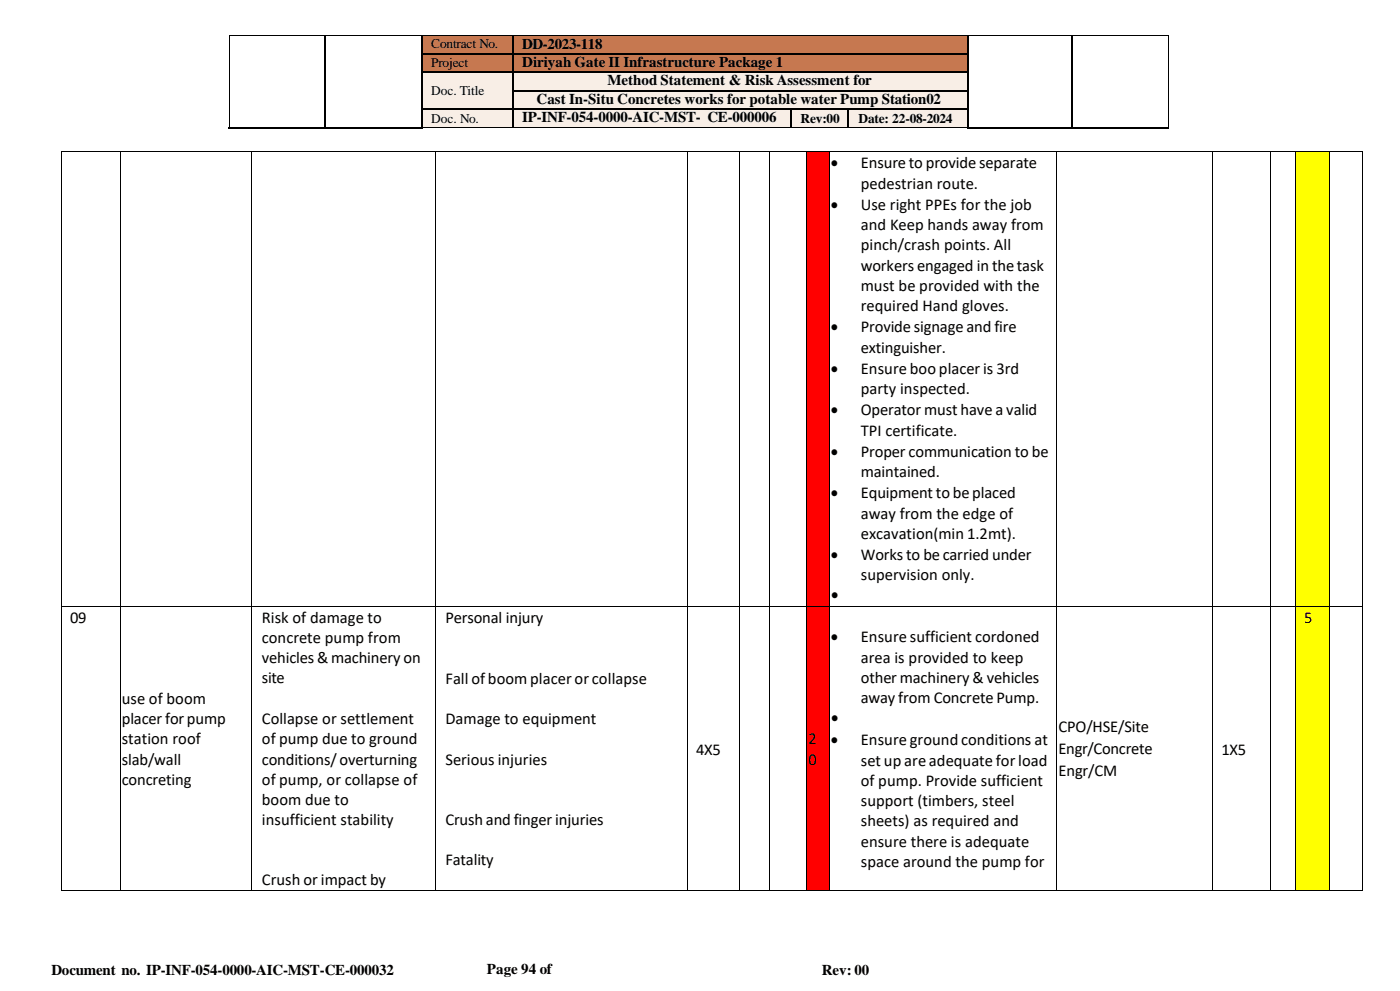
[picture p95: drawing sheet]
<svg xmlns="http://www.w3.org/2000/svg" width="297mm" height="210mm" viewBox="0 0 297 210" stroke-linecap="round" stroke-linejoin="round" font-family="sans-serif">
<defs><g id="words">
<g font-size="3.5">
<text x="176.5" y="35.8">•</text>
<text x="182.9" y="35.8">Ensureto provide separate</text>
<text x="182.9" y="40.1">pedestrian route.</text>
<text x="176.5" y="44.6">•</text>
<text x="182.9" y="44.6">Use right PPEs for the job</text>
<text x="182.9" y="48.9">and Keep hands away from</text>
<text x="182.9" y="53.2">pinch/crash points. All</text>
<text x="182.9" y="57.5">workers engaged in thetask</text>
<text x="182.9" y="61.8">must be provided with the</text>
<text x="176.5" y="70.6">•</text>
<text x="182.9" y="66.1">required Hand gloves.</text>
<text x="182.9" y="70.6">Providesignageand fire</text>
<text x="182.9" y="74.9">extinguisher.</text>
<text x="176.5" y="79.4">•</text>
<text x="182.9" y="79.4">Ensureboo placeris 3rd</text>
<text x="182.9" y="83.7">party inspected.</text>
<text x="176.5" y="88.2">•</text>
<text x="182.9" y="88.2">Operator must havea valid</text>
<text x="182.9" y="92.5">TPI certificate.</text>
<text x="176.5" y="97">•</text>
<text x="182.9" y="97">Propercommunication to be</text>
<text x="182.9" y="101.3">maintained.</text>
<text x="176.5" y="105.9">•</text>
<text x="182.9" y="105.9">Equipment to beplaced</text>
<text x="182.9" y="110.1">away from the edge of</text>
<text x="176.5" y="118.9">•</text>
<text x="182.9" y="114.5">excavation(min 1.2mt).</text>
<text x="182.9" y="118.9">Works to becarried under</text>
<text x="182.9" y="123.3">supervision only.</text>
<text x="176.6" y="127.4">•</text>
<text x="14.9" y="132.2">09</text>
<text x="55.6" y="132.2">Risk of damage to</text>
<text x="55.6" y="136.5">concrete pump from</text>
<text x="94.6" y="132.2">Personal injury</text>
<text x="176.5" y="136.4">•</text>
<text x="182.9" y="136.4">Ensuresufficient cordoned</text>
<text x="277.1" y="132.2">5</text>
<text x="55.6" y="140.8">vehicles&amp; machinery on</text>
<text x="182.9" y="140.7">area is provided to keep</text>
<text x="25.9" y="149.5">use of boom</text>
<text x="55.6" y="145.1">site</text>
<text x="94.6" y="145.1">Fall ofboomplacer orcollapse</text>
<text x="182.9" y="145">othermachinery &amp; vehicles</text>
<text x="182.9" y="149.3">away from ConcretePump.</text>
<text x="25.9" y="153.7">placerforpump</text>
<text x="55.6" y="153.8">Collapse or settlement</text>
<text x="94.6" y="153.7">Damage to equipment</text>
<text x="176.6" y="153.6">•</text>
<text x="224.9" y="155.4">CPO/HSE/Site</text>
<text x="25.9" y="158.1">station roof</text>
<text x="55.6" y="158.1">of pump due to ground</text>
<text x="147.9" y="160.3">4X5</text>
<text x="171.7" y="158.1">2</text>
<text x="176.5" y="158.3">•</text>
<text x="182.9" y="158.3">Ensureground conditions at</text>
<text x="224.9" y="160.1">Engr/Concrete</text>
<text x="259.5" y="160.3">1X5</text>
<text x="25.9" y="162.4">slab/wall</text>
<text x="25.9" y="166.7">concreting</text>
<text x="55.6" y="162.4">conditions/overturning</text>
<text x="55.6" y="166.7">of pump, or collapse of</text>
<text x="94.6" y="162.4">Serious injuries</text>
<text x="171.7" y="162.4">0</text>
<text x="182.9" y="162.6">set up areadequatefor load</text>
<text x="182.9" y="166.9">of pump. Provide sufficient</text>
<text x="224.9" y="164.7">Engr/CM</text>
<text x="55.6" y="171">boom due to</text>
<text x="182.9" y="171.2">support (timbers, steel</text>
<text x="55.6" y="175.3">insufficient stability</text>
<text x="94.6" y="175.3">Crushand fingerinjuries</text>
<text x="182.9" y="175.5">sheets) as required and</text>
<text x="182.9" y="179.8">ensure there is adequate</text>
<text x="94.6" y="183.8">Fatality</text>
<text x="182.9" y="184.1">space around the pump for</text>
<text x="55.6" y="188">Crush orimpact by</text>
</g>
<g font-size="3.2">
<text x="110.9" y="10.3">DD-2023-118</text>
<text x="110.9" y="14.2">Diriyah Gate II Infrastructure Package 1</text>
<text x="114" y="22.1">Cast In-Situ Concretes works for potable water Pump Station02</text>
<text x="129" y="18.1">Method Statement &amp; Risk Assessment for</text>
<text x="110.9" y="26">IP-INF-054-0000-AIC-MST- CE-000006</text>
<text x="10.9" y="207">Document no. IP-INF-054-0000-AIC-MST-CE-000032</text>
<text x="103.4" y="206.9">Page 94 of</text>
<text x="174.6" y="207">Rev: 00</text>
</g>
<g font-size="2.8">
<text x="91.6" y="10.3">Contract No.</text>
<text x="91.6" y="14.2">Project</text>
<text x="91.6" y="20.2">Doc. Title</text>
<text x="91.6" y="26">Doc. No.</text>
<text x="170.1" y="26">Rev:00</text>
<text x="182.4" y="26">Date: 22-08-2024</text>
</g>
</g></defs>
<g fill="#c67850">
<path d="M89.7 7.7h19v3.6h-19z" fill-rule="evenodd"/>
<path d="M89.7 7.7h19v3.2h-19z" fill-rule="evenodd"/>
<path d="M109 7.7h96.5v3.6h-96.5z" fill-rule="evenodd"/>
<path d="M109 7.7h96.5v3.3h-96.5z" fill-rule="evenodd"/>
</g>
<g fill="#000">
<path d="M48.6 7.5h.1v.2h-.1z" fill-rule="evenodd"/>
<path d="M48.6 7.5h.1v.2h-.1z" fill-rule="evenodd"/>
<path d="M69 7.5h.1v.2h-.1z" fill-rule="evenodd"/>
<path d="M89.5 7.5h.1v.2h-.1z" fill-rule="evenodd"/>
<path d="M108.8 7.5h.1v.2h-.1z" fill-rule="evenodd"/>
<path d="M205.5 7.5h.1v.2h-.1z" fill-rule="evenodd"/>
<path d="M227.7 7.5h.1v.2h-.1z" fill-rule="evenodd"/>
<path d="M248.2 7.5h.2v.2h-.2z" fill-rule="evenodd"/>
<path d="M248.2 7.5h.2v.2h-.2z" fill-rule="evenodd"/>
</g>
<path d="M48.6 7.7v3.6M48.7 7.6h20.3M69.1 7.6h20.4M89.6 7.6h19.2M108.9 7.6h96.6M205.6 7.6h22.1M227.8 7.6h20.4M248.3 7.7v3.6" fill="none" stroke="#000" stroke-width=".21"/>
<path d="M69.1 7.7v3.6M89.6 7.7v3.6M108.9 7.7v3.6M205.6 7.7v3.6M227.8 7.7v3.6" fill="none" stroke="#000" stroke-width=".25"/>
<g fill="#c67850">
<path d="M89.7 11.6h19v3.6h-19z" fill-rule="evenodd"/>
<path d="M89.7 11.6h19v3.3h-19z" fill-rule="evenodd"/>
<path d="M109 11.6h96.5v3.6h-96.5z" fill-rule="evenodd"/>
<path d="M109 11.6h96.5v3.3h-96.5z" fill-rule="evenodd"/>
</g>
<g fill="#000">
<path d="M48.6 11.3h.1v.3h-.1z" fill-rule="evenodd"/>
<path d="M69 11.3h.2v.3h-.2z" fill-rule="evenodd"/>
<path d="M89.5 11.3h.2v.3h-.2z" fill-rule="evenodd"/>
<path d="M108.8 11.3h.2v.3h-.2z" fill-rule="evenodd"/>
<path d="M205.5 11.3h.2v.3h-.2z" fill-rule="evenodd"/>
<path d="M227.7 11.3h.2v.3h-.2z" fill-rule="evenodd"/>
<path d="M248.2 11.3h.2v.3h-.2z" fill-rule="evenodd"/>
</g>
<path d="M69.1 11.6v3.6M89.6 11.6v3.6M89.7 11.4h19.1M108.9 11.6v3.6M109 11.4h96.5M205.6 11.6v3.6M227.8 11.6v3.6" fill="none" stroke="#000" stroke-width=".25"/>
<path d="M48.6 11.6v3.6M248.3 11.6v3.6" fill="none" stroke="#000" stroke-width=".21"/>
<g fill="#f8eee6">
<path d="M89.7 15.5h19v7.6h-19z" fill-rule="evenodd"/>
<path d="M89.7 15.5h19v5.3h-19z" fill-rule="evenodd"/>
<path d="M109 15.5h96.5v3.6h-96.5z" fill-rule="evenodd"/>
<path d="M109 15.5h96.5v3.3h-96.5z" fill-rule="evenodd"/>
</g>
<g fill="#000">
<path d="M48.6 15.2h.1v.3h-.1z" fill-rule="evenodd"/>
<path d="M69 15.2h.2v.3h-.2z" fill-rule="evenodd"/>
<path d="M89.5 15.2h.2v.3h-.2z" fill-rule="evenodd"/>
<path d="M108.8 15.2h.2v.3h-.2z" fill-rule="evenodd"/>
<path d="M205.5 15.2h.2v.3h-.2z" fill-rule="evenodd"/>
<path d="M227.7 15.2h.2v.3h-.2z" fill-rule="evenodd"/>
<path d="M248.2 15.2h.2v.3h-.2z" fill-rule="evenodd"/>
</g>
<path d="M69.1 15.5v3.6M89.6 15.5v3.6M89.7 15.4h19.1M108.9 15.5v3.6M109 15.4h96.5M205.6 15.5v3.6M227.8 15.5v3.6" fill="none" stroke="#000" stroke-width=".25"/>
<path d="M48.6 15.5v3.6M248.3 15.5v3.6" fill="none" stroke="#000" stroke-width=".21"/>
<g fill="#f8eee6">
<path d="M109 19.4h96.5v3.7h-96.5z" fill-rule="evenodd"/>
<path d="M109 19.4h96.5v3.3h-96.5z" fill-rule="evenodd"/>
</g>
<g fill="#000">
<path d="M48.6 19.1h.1v.3h-.1z" fill-rule="evenodd"/>
<path d="M69 19.1h.2v.3h-.2z" fill-rule="evenodd"/>
<path d="M89.5 19.1h.2v.3h-.2z" fill-rule="evenodd"/>
<path d="M108.8 19.1h.2v.3h-.2z" fill-rule="evenodd"/>
<path d="M205.5 19.1h.2v.3h-.2z" fill-rule="evenodd"/>
<path d="M227.7 19.1h.2v.3h-.2z" fill-rule="evenodd"/>
<path d="M248.2 19.1h.2v.3h-.2z" fill-rule="evenodd"/>
</g>
<path d="M69.1 19.4v3.7M89.6 19.4v3.7M108.9 19.4v3.7M109 19.3h96.5M205.6 19.4v3.7M227.8 19.4v3.7" fill="none" stroke="#000" stroke-width=".25"/>
<path d="M48.6 19.4v3.7M248.3 19.4v3.7" fill="none" stroke="#000" stroke-width=".21"/>
<g fill="#f8eee6">
<path d="M89.7 23.3h19v3.7h-19z" fill-rule="evenodd"/>
<path d="M89.7 23.3h19v3.3h-19z" fill-rule="evenodd"/>
<path d="M109 23.3h58.8v3.7h-58.8z" fill-rule="evenodd"/>
<path d="M109 23.3h58.8v3.3h-58.8z" fill-rule="evenodd"/>
<path d="M168.1 23.3h12v3.7h-12z" fill-rule="evenodd"/>
<path d="M168.1 23.3h12v3.3h-12z" fill-rule="evenodd"/>
<path d="M180.4 23.3h25.1v3.7h-25.1z" fill-rule="evenodd"/>
<path d="M180.4 23.3h25.1v3.3h-25.1z" fill-rule="evenodd"/>
</g>
<g fill="#000">
<path d="M48.6 23.1h.1v.2h-.1z" fill-rule="evenodd"/>
<path d="M69 23.1h.2v.2h-.2z" fill-rule="evenodd"/>
<path d="M69 27h.2v.3h-.2z" fill-rule="evenodd"/>
<path d="M89.5 23.1h.2v.2h-.2z" fill-rule="evenodd"/>
<path d="M89.5 27h.2v.3h-.2z" fill-rule="evenodd"/>
<path d="M89.5 27h.2v.3h-.2z" fill-rule="evenodd"/>
<path d="M108.8 23.1h.2v.2h-.2z" fill-rule="evenodd"/>
<path d="M108.8 27h.1v.2h-.1z" fill-rule="evenodd"/>
<path d="M167.9 23.1h.2v.2h-.2z" fill-rule="evenodd"/>
<path d="M167.9 27h.1v.2h-.1z" fill-rule="evenodd"/>
<path d="M180.1 23.1h.3v.2h-.3z" fill-rule="evenodd"/>
<path d="M180.1 27h.2v.2h-.2z" fill-rule="evenodd"/>
<path d="M205.5 23.1h.2v.2h-.2z" fill-rule="evenodd"/>
<path d="M205.5 27h.2v.3h-.2z" fill-rule="evenodd"/>
<path d="M205.5 27h.2v.3h-.2z" fill-rule="evenodd"/>
<path d="M227.7 23.1h.2v.2h-.2z" fill-rule="evenodd"/>
<path d="M227.7 27h.2v.3h-.2z" fill-rule="evenodd"/>
<path d="M248.2 23.1h.2v.2h-.2z" fill-rule="evenodd"/>
<path d="M248.2 27h.2v.3h-.2z" fill-rule="evenodd"/>
</g>
<g fill="none" stroke="#000" stroke-width=".25">
<path d="M48.6 27.1h20.4M69.1 23.3v3.7M69.2 27.1h20.3M89.6 23.3v3.7M89.7 23.2h19.1M108.9 23.3v3.7M109 23.2h58.9M168 23.3v3.7M168.1 23.2h12M180.2 23.3v3.7M180.4 23.2h25.1M205.6 23.3v3.7"/>
<path d="M205.7 27.1h22M227.8 23.3v3.7M227.9 27.1h20.3"/>
</g>
<path d="M48.6 23.3v3.7M89.7 27.1h19.1M108.9 27.1h59M168 27.1h12.1M180.3 27.1h25.2M248.3 23.3v3.7" fill="none" stroke="#000" stroke-width=".21"/>
<g fill="#f00">
<path d="M171.5 32.2h4.5v96.4h-4.5z" fill-rule="evenodd"/>
<path d="M171.5 32.2h4.5v3.7h-4.5z" fill-rule="evenodd"/>
</g>
<g fill="#ff0">
<path d="M275.2 32.2h7.1v96.4h-7.1z" fill-rule="evenodd"/>
<path d="M275.2 32.2h7.1v3.7h-7.1z" fill-rule="evenodd"/>
</g>
<g fill="#000">
<path d="M13 32.1h.2v.1h-.2z" fill-rule="evenodd"/>
<path d="M13 32.1h.2v.1h-.2z" fill-rule="evenodd"/>
<path d="M25.5 32.1h.2v.1h-.2z" fill-rule="evenodd"/>
<path d="M53.4 32.1h.2v.1h-.2z" fill-rule="evenodd"/>
<path d="M92.3 32.1h.2v.1h-.2z" fill-rule="evenodd"/>
<path d="M145.9 32.1h.2v.1h-.2z" fill-rule="evenodd"/>
<path d="M157 32.1h.2v.1h-.2z" fill-rule="evenodd"/>
<path d="M163.4 32.1h.2v.1h-.2z" fill-rule="evenodd"/>
<path d="M171.3 32.1h.2v.1h-.2z" fill-rule="evenodd"/>
<path d="M176 32.1h.2v.1h-.2z" fill-rule="evenodd"/>
<path d="M224.3 32.1h.2v.1h-.2z" fill-rule="evenodd"/>
<path d="M257.5 32.1h.2v.1h-.2z" fill-rule="evenodd"/>
<path d="M269.7 32.1h.2v.1h-.2z" fill-rule="evenodd"/>
<path d="M275.1 32.1h.1v.1h-.1z" fill-rule="evenodd"/>
<path d="M282.3 32.1h.2v.1h-.2z" fill-rule="evenodd"/>
<path d="M289.4 32.1h.2v.1h-.2z" fill-rule="evenodd"/>
<path d="M289.4 32.1h.2v.1h-.2z" fill-rule="evenodd"/>
</g>
<g fill="none" stroke="#000" stroke-width=".21">
<path d="M13.1 32.2v96.4M13.2 32.1h12.3M25.6 32.2v96.4M25.7 32.1h27.7M53.5 32.2v96.4M53.6 32.1h38.7M92.4 32.2v96.4M92.5 32.1h53.4M146 32.2v96.4M146.1 32.1h10.9M157.1 32.2v96.4M157.2 32.1h6.2"/>
<path d="M163.5 32.2v96.4M163.6 32.1h7.7M171.4 32.2v96.4M171.5 32.1h4.5M176.1 32.2v96.4M176.2 32.1h48.1M224.4 32.2v96.4M224.5 32.1h33M257.6 32.2v96.4M257.7 32.1h12M269.8 32.2v96.4M269.9 32.1h5.2"/>
<path d="M275.2 32.2v96.4M275.2 32.1h7.1M282.4 32.2v96.4M282.5 32.1h6.9M289.5 32.2v96.4"/>
</g>
<g fill="#f00">
<path d="M171.5 128.8h4.5v60.3h-4.5z" fill-rule="evenodd"/>
<path d="M171.5 128.8h4.5v4.1h-4.5z" fill-rule="evenodd"/>
<path d="M171.5 132.9h4.5v4h-4.5z" fill-rule="evenodd"/>
<path d="M171.5 136.9h4.5v4.1h-4.5z" fill-rule="evenodd"/>
<path d="M171.5 141h4.5v4h-4.5z" fill-rule="evenodd"/>
<path d="M171.5 145h4.5v4.1h-4.5z" fill-rule="evenodd"/>
<path d="M171.5 149.1h4.5v5.6h-4.5z" fill-rule="evenodd"/>
<path d="M171.5 154.7h4.5v4.3h-4.5z" fill-rule="evenodd"/>
<path d="M171.5 159h4.5v4.4h-4.5z" fill-rule="evenodd"/>
</g>
<g fill="#ff0">
<path d="M275.2 128.8h7.1v60.3h-7.1z" fill-rule="evenodd"/>
<path d="M275.2 128.8h7.1v4.4h-7.1z" fill-rule="evenodd"/>
</g>
<g fill="#000">
<path d="M13 128.6h.2v.2h-.2z" fill-rule="evenodd"/>
<path d="M25.5 128.6h.2v.2h-.2z" fill-rule="evenodd"/>
<path d="M53.4 128.6h.2v.2h-.2z" fill-rule="evenodd"/>
<path d="M92.3 128.6h.2v.2h-.2z" fill-rule="evenodd"/>
<path d="M145.9 128.6h.2v.2h-.2z" fill-rule="evenodd"/>
<path d="M157 128.6h.2v.2h-.2z" fill-rule="evenodd"/>
<path d="M163.4 128.6h.2v.2h-.2z" fill-rule="evenodd"/>
<path d="M171.3 128.6h.2v.2h-.2z" fill-rule="evenodd"/>
<path d="M176 128.6h.2v.2h-.2z" fill-rule="evenodd"/>
<path d="M224.3 128.6h.2v.2h-.2z" fill-rule="evenodd"/>
<path d="M257.5 128.6h.2v.2h-.2z" fill-rule="evenodd"/>
<path d="M269.7 128.6h.2v.2h-.2z" fill-rule="evenodd"/>
<path d="M275.1 128.6h.1v.2h-.1z" fill-rule="evenodd"/>
<path d="M282.3 128.6h.2v.2h-.2z" fill-rule="evenodd"/>
<path d="M289.4 128.6h.2v.2h-.2z" fill-rule="evenodd"/>
<path d="M13 189.1h.2v.2h-.2z" fill-rule="evenodd"/>
<path d="M13 189.1h.2v.2h-.2z" fill-rule="evenodd"/>
<path d="M25.5 189.1h.2v.2h-.2z" fill-rule="evenodd"/>
<path d="M53.4 189.1h.2v.2h-.2z" fill-rule="evenodd"/>
<path d="M92.3 189.1h.2v.2h-.2z" fill-rule="evenodd"/>
<path d="M145.9 189.1h.2v.2h-.2z" fill-rule="evenodd"/>
<path d="M157 189.1h.2v.2h-.2z" fill-rule="evenodd"/>
<path d="M163.4 189.1h.2v.2h-.2z" fill-rule="evenodd"/>
<path d="M171.3 189.1h.2v.2h-.2z" fill-rule="evenodd"/>
<path d="M176 189.1h.2v.2h-.2z" fill-rule="evenodd"/>
<path d="M224.3 189.1h.2v.2h-.2z" fill-rule="evenodd"/>
<path d="M257.5 189.1h.2v.2h-.2z" fill-rule="evenodd"/>
<path d="M269.7 189.1h.2v.2h-.2z" fill-rule="evenodd"/>
<path d="M275.1 189.1h.1v.2h-.1z" fill-rule="evenodd"/>
<path d="M282.3 189.1h.2v.2h-.2z" fill-rule="evenodd"/>
<path d="M289.4 189.1h.2v.2h-.2z" fill-rule="evenodd"/>
<path d="M289.4 189.1h.2v.2h-.2z" fill-rule="evenodd"/>
</g>
<g fill="none" stroke="#000" stroke-width=".21">
<path d="M13.1 128.8v60.3M13.2 128.7h12.3M25.6 128.8v60.3M25.7 128.7h27.7M53.5 128.8v60.3M53.6 128.7h38.7M92.4 128.8v60.3M92.5 128.7h53.4M146 128.8v60.3M146.1 128.7h10.9M157.1 128.8v60.3M157.2 128.7h6.2"/>
<path d="M163.5 128.8v60.3M163.6 128.7h7.7M171.4 128.8v60.3M171.5 128.7h4.5M176.1 128.8v60.3M176.2 128.7h48.1M224.4 128.8v60.3M224.5 128.7h33M257.6 128.8v60.3M257.7 128.7h12M269.8 128.8v60.3M269.9 128.7h5.2"/>
<path d="M275.2 128.8v60.3M275.2 128.7h7.1M282.4 128.8v60.3M282.5 128.7h6.9M289.5 128.8v60.3M13.2 189.2h12.3M25.7 189.2h27.7M53.6 189.2h38.7M92.5 189.2h53.4M146.1 189.2h10.9M157.2 189.2h6.2M163.6 189.2h7.7"/>
<path d="M171.5 189.2h4.5M176.2 189.2h48.1M224.5 189.2h33M257.7 189.2h12M269.9 189.2h5.2M275.2 189.2h7.1M282.5 189.2h6.9"/>
</g>
<use href="#words"/>
</svg>
